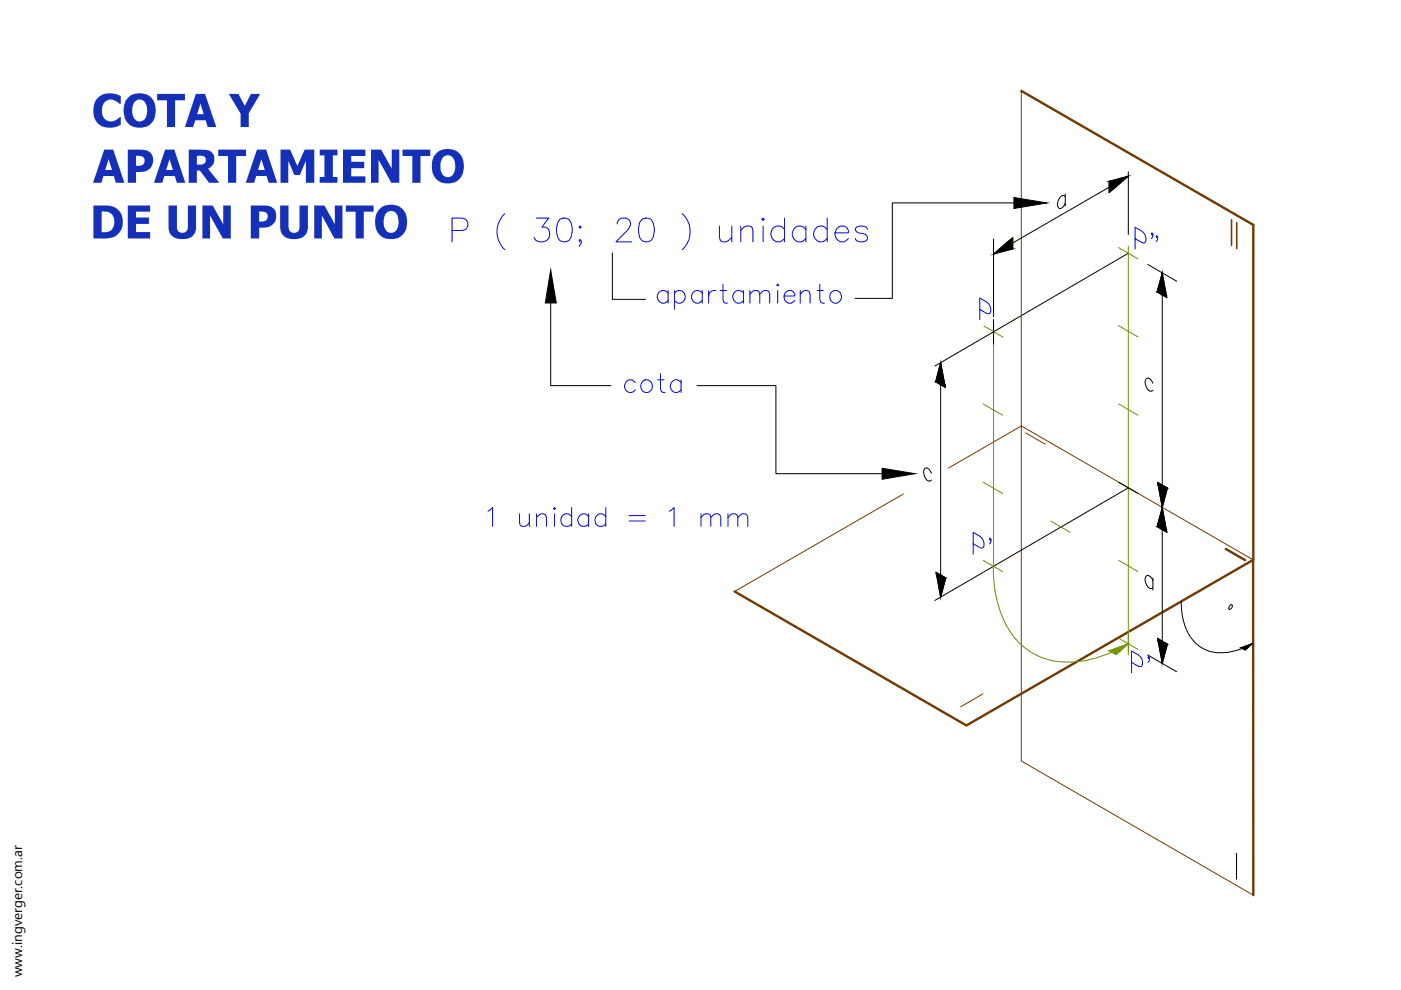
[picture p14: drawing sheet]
<svg xmlns="http://www.w3.org/2000/svg" width="297mm" height="210mm" viewBox="0 0 297 210" stroke-linecap="round" stroke-linejoin="round" font-family="sans-serif">
<defs><g id="words">
<text font-size="2.9" x="4.7" y="207.2" transform="rotate(-90 4.7 207.2)">www.ingverger.com.ar</text>
</g></defs>
<path d="M239.2 53.7l-41 23.9" fill="none" stroke="#000" stroke-width=".21"/>
<path d="M216.5 19.3l49.2 28.4v71" fill="none" stroke="#723900" stroke-width=".51"/>
<path d="M216.5 19.3v71l49.2 28.4" fill="none" stroke="#723900" stroke-width=".21"/>
<path d="M208.6 69.1l4.1 2.4" fill="none" stroke="#709500" stroke-width=".21"/>
<path d="M240.7 50.6l1.4 .8 .5 .1a1.73 1.73 0 0 0-.5-2.5l-1.4-.8v4.6M244.4 49.7l-.1 .1-.2-.3 .2-.1a.83 .83 0 0 1-.2 1.2M245.4 50.3l-.1 .1-.2-.3 .2-.1a.83 .83 0 0 1-.2 1.2M207.7 65.6l1.5 .9h.5a1.66 1.66 0 0 0-.5-2.4l-1.5-.9v4.6" fill="none" stroke="#00d" stroke-width=".21"/>
<path d="M261.1 46.6v5.4M262.2 47.2v5.5" fill="none" stroke="#723900" stroke-width=".34"/>
<g fill="#1430b8">
<path d="M20.7 20.8l.3-.3 1.1-.6 .8-.1 1.4 .1 1.3 .5v1.6l-1-.5a1.94 1.94 0 0 0-2.1-.1 1.94 1.94 0 0 0-.9 2l.1 .7a2 2 0 0 0 1.5 1.6 2 2 0 0 0 2.1-.8l.3-.1v1.7l-.9 .4-.9 .2h-1l-1.1-.3-.7-.5-.8-.9-.4-1.3 .1-1.9z"/>
<path d="M33.3 19.9h5.9v1.4h-2.1v5.6h-1.7v-5.6h-2.1z"/>
<path d="M48.5 19.9h2l1.4 2.6 1.3-2.6h2l-2.5 4.1v2.9h-1.7v-2.8z"/>
<path d="M46.3 31.7h5.9v1.4h-2.1v5.6h-1.8v-5.6h-2z"/>
<path d="M59.5 31.7h2l1.5 3.5 1.6-3.5h2v7h-1.7v-4.6l-1.3 3h-1.2l-1.3-3v4.6h-1.6z"/>
<path d="M67.8 31.7h3.7v1.2h-.9v4.6h.9v1.2h-3.7v-1.2h1v-4.6h-1z"/>
<path d="M72.7 31.7h4.8v1.4h-3v1.2h2.7v1.4h-2.7v1.7h3v1.3h-4.8z"/>
<path d="M78.7 31.7h2.1l2.3 4v-4h1.6v7h-1.7l-2.7-4.8v4.8h-1.6z"/>
<path d="M85.3 31.7h5.9v1.4h-2v5.6h-1.8v-5.6h-2.1z"/>
<path d="M27.1 43.6h4.7v1.3h-3v1.2h2.8v1.4h-2.8v1.7h3v1.4h-4.7z"/>
<path d="M35.7 43.6h1.8v4.3a1.19 1.19 0 0 0 1.2 1.5 1.19 1.19 0 0 0 1.1-1.5v-4.3h1.8v4.9l-.2 .6-.7 1.1-1.5 .5h-1.1l-.9-.2-.8-.5-.5-.8-.2-.8z"/>
<path d="M42.9 43.6h2.2l2.2 4v-4h1.6v7h-1.7l-2.7-4.9v4.9h-1.6z"/>
<path d="M59.4 43.6h1.8v4.3a1.19 1.19 0 0 0 1.1 1.5 1.19 1.19 0 0 0 1.2-1.5v-4.3h1.8v4.8l-.1 .6-.4 .7-.5 .5-1.4 .5h-1.1l-.9-.2-.6-.4-.5-.5-.4-1.4z"/>
<path d="M66.6 43.6h2.2l2.2 4v-4h1.6v7h-1.7l-2.7-4.9v4.9h-1.6z"/>
<path d="M73.3 43.6h5.9v1.3h-2.1v5.7h-1.7v-5.7h-2.1z"/>
<path d="M27.1 20.8l1.3-.8 1.6-.2 1.3 .3 .9 .8 .7 1.2 .1 1.5-.3 1.6-.8 1.1-1.1 .6-1.7 .2-1.2-.4-.9-.7-.6-1.1-.2-1.7 .3-1.5zM28.8 21.4l-.6 .7-.2 1 .1 1.3 .2 .5a1.46 1.46 0 0 0 1.7 .8 1.46 1.46 0 0 0 1.1-1.5l.1-1-.3-1.1a1.41 1.41 0 0 0-2.1-.7z"/>
<path d="M41.5 19.9h2l2.3 7h-1.8l-.4-1.4h-2.2l-.5 1.4h-1.7zM42.5 21.9l-.7 2.3h1.4z"/>
<path d="M22.1 31.7h1.9l2.4 7h-1.8l-.5-1.4h-2.2l-.4 1.4h-1.8zM23 33.8l-.7 2.2h1.4z"/>
<path d="M27.1 31.7h2.7l1.4 .3a2.36 2.36 0 0 1 1.2 2.6 2.36 2.36 0 0 1-2.2 1.8l-1.4 .1v2.2h-1.7zM28.8 33v2.2h.2a1.22 1.22 0 0 0 1.6-1.1 1.09 1.09 0 0 0-1.3-1.1z"/>
<path d="M35 31.7h2l2.3 7h-1.8l-.5-1.4h-2.2l-.4 1.4h-1.8zM35.9 33.8l-.7 2.2h1.5z"/>
<path d="M40 31.7l3.6 .1 1.1 .4a2.14 2.14 0 0 1-.6 3.6l2.4 2.9h-2.2l-1.9-2.5h-.7v2.5h-1.7zM41.7 33v1.9h.5a.99 .99 0 0 0 1.4-.5 .99 .99 0 0 0-.6-1.3z"/>
<path d="M54.5 31.7h1.9l2.4 7h-1.8l-.5-1.4h-2.2l-.4 1.4h-1.8zM55.4 33.8l-.7 2.2h1.4z"/>
<path d="M92.3 32.7l.8-.7 1.4-.4 1.7 .2 1.1 .6 .7 .9 .2 .7 .1 1.7-.2 1.2-.9 1.2-1.1 .6-1.7 .2-1.1-.3-1-.8-.5-1-.2-.9 .1-1.8zM94.1 33.2l-.7 1.2v1.5l.1 .4a1.5 1.5 0 0 0 1.7 1.2 1.5 1.5 0 0 0 1.3-1.7l-.1-1.6a1.45 1.45 0 0 0-2.3-1z"/>
<path d="M19.8 43.6l3.7 .1 1 .3 .9 .9 .6 1.2v1.5l-.3 1.2-.8 .9-.9 .6-1 .2-3.2 .1zM21.5 44.8v4.4h1.3a2.36 2.36 0 0 0 1-3.6 2.32 2.32 0 0 0-2.3-.8z"/>
<path d="M53.2 43.6h3.3l1.2 .4a2.44 2.44 0 0 1 .7 2.8 2.44 2.44 0 0 1-2.6 1.5h-.9v2.3h-1.7zM54.9 44.8v2.2h.3a1.17 1.17 0 0 0 1.3-.4 1.17 1.17 0 0 0 .1-1.4l-.6-.3z"/>
<path d="M80.5 44.3l.8-.6 1.2-.3 1.7 .2 1.1 .7 .8 1.3 .2 1.8-.3 1.4-.8 1.1-1.1 .7-1.7 .1-1.2-.4-.9-.7-.6-1.1-.2-1.5 .2-1.4zM82 45l-.4 .6-.2 .8v1.6a1.51 1.51 0 0 0 1.7 1.4 1.51 1.51 0 0 0 1.4-1.7v-.9l-.2-.9a1.42 1.42 0 0 0-2.3-.9z"/>
</g>
<path d="M201.1 99.2l15.4-8.9v71l49.2 28.5M217.5 91.8l4.1 2.4M191.5 104.7l-35.8 20.7M208.4 147.1l-4.7 2.8" fill="none" stroke="#723900" stroke-width=".21"/>
<path d="M259.9 116.4l4.1 2.4M155.7 125.4l49.2 28.4 60.8-35.1v71.1" fill="none" stroke="#723900" stroke-width=".51"/>
<g fill="none" stroke="#709500" stroke-width=".21">
<path d="M237.2 52.5l4.1 2.4M239.2 52.2v86.7M210.7 68.8v51.3M237.2 69.1l4.1 2.3M208.4 85.7l4.2 2.3M237.2 85.7l4.1 2.3M208.4 118.8l4.2 2.4M208.4 102.2l4.2 2.4M222.8 110.5l4.1 2.4M237.2 118.8l4.1 2.4M210.6 120.1a24.5 24.5 0 0 0 4.4 15 14.9 14.9 0 0 0 14.8 5 29.7 29.7 0 0 0 9.4-3.6M235.2 138l4-1.5-2.6 2.3z"/>
<path d="M237.2 135.3l4.1 2.4"/>
</g>
<g fill="none" stroke="#000" stroke-width=".21">
<path d="M235.2 38.5l4-1.1-4 3.4zM239.2 36.4v13.3M239.2 37.4l-28.5 16.5M129.8 53.6v9.9h7.1M210.7 53.9l4-3.5v2.4zM210.7 50.7v16.5M215 43h-25.8v20.3h-7.9M225.8 41.7l-.2-.2a1.27 1.27 0 0 0-1.2 1 1.29 1.29 0 0 0 .2 1.7 1.39 1.39 0 0 0 1.2-1.1M225.8 41.1v2.6M243.3 56.1l6.2 3.5M246.4 57.8l1 5.3-2.1-1.2zM246.4 57.8v49.8"/>
<path d="M116.8 64.2v17.6h12.7M199.4 76.9l1 5.2-2-1.1zM199.4 76.9v49.7M210.7 67.7v5.3M147.8 81.8h16.7v18.6h22.5M244.4 81.3a1.27 1.27 0 0 0-1.2-1.1 1.73 1.73 0 0 0 .7 2.7h.3l.2-.2M197.5 100.3a1.27 1.27 0 0 0-1.2-1.1 1.49 1.49 0 0 0 0 2.2l.6 .6 .6-.2M237.2 102.2l4.1 2.4M239.2 103.4l-41 23.9M245.4 102.3l2.1 1.2-1.1 4.1zM246.4 107.6v33l-1-5.2 2.1 1.2-1.1 4M246.4 107.6l1 5.2-2.1-1.2z"/>
<path d="M198.5 121.3l2 1.2-1.1 4.1zM243.3 138.9l6.2 3.5M244.4 123.1a1.26 1.26 0 0 0-1.2-1.1 1.77 1.77 0 0 0 .7 2.8l.5-.2M244.4 122.6v2.5M250.4 127.5a11.3 11.3 0 0 0 3.8 9.5 8.9 8.9 0 0 0 8.4 .8l2.9-1.3M260.7 128.5a.35 .35 0 0 1 .6-.2 .35 .35 0 0 1-.1 .6 .34 .34 0 0 1-.6 .3 .34 .34 0 0 1 0-.6zM263.1 137.3l2.4-.8-1.5 1.3zM262.2 180.9v5.5"/>
</g>
<g fill="none" stroke="#00d" stroke-width=".21">
<path d="M95.8 48.9h2.2a1.31 1.31 0 0 0 1.2-1.3 1.31 1.31 0 0 0-1.2-1.4h-2.2v5.1M107 45.3a5.2 5.2 0 0 0 0 7.6M113.7 46.2h2.6l-1.4 1.9a1.37 1.37 0 0 1 1.6 1.7 1.74 1.74 0 0 1-1.4 1.5 1.74 1.74 0 0 1-1.9-1M118.7 46.5a1.58 1.58 0 0 1 2.4 .7 4 4 0 0 1-.5 3.8 1.58 1.58 0 0 1-2.4-.7 4 4 0 0 1 .5-3.8zM122.8 48.1l.2-.2 .2 .2-.2 .3zM123 51.3l-.2-.3 .2-.2 .2 .2v.5l-.4 .7M130.9 47.5a1.39 1.39 0 0 1 .9-1.3h1a1.25 1.25 0 0 1 .7 1.9l-.5 .8-2.4 2.4h3.3M136.1 46.5a1.58 1.58 0 0 1 2.4 .7 4 4 0 0 1-.5 3.8 1.63 1.63 0 0 1-2.4-.7 4.2 4.2 0 0 1 .5-3.8zM144.7 45.3a5.2 5.2 0 0 1 0 7.6M152.5 47.9v2.4l.2 .7 .5 .3h.7l.5-.3 .8-.7M155.2 47.9v3.4M157.1 48.9l.6-.8 .5-.2h.8l.4 .2 .2 .8v2.4"/>
<path d="M157.1 47.9v3.4M161.5 46.5l.3-.3 .3 .3-.3 .3zM161.8 47.9v3.4M166.3 48.7a1.65 1.65 0 0 0-2.8 .4 1.65 1.65 0 0 0 1.9 2.2l.9-.7M166.3 46.2v5.1M170.9 48.7a1.62 1.62 0 0 0-2.3-.5 1.62 1.62 0 0 0-.4 2.4 1.5 1.5 0 0 0 2.7 0M170.9 47.9v3.4M175.4 48.7a1.62 1.62 0 0 0-2.3-.5 1.62 1.62 0 0 0-.3 2.4 1.5 1.5 0 0 0 2.6 0M175.4 46.2v5.1M177 49.4h2.9a1.42 1.42 0 0 0-1.4-1.6 1.42 1.42 0 0 0-1.5 1.6 1.57 1.57 0 0 0 1 1.7 1.57 1.57 0 0 0 1.9-.5M183.9 48.7l-.2-.6-.7-.2-1.4 .2-.3 .6 .3 .4 2.1 .7 .2 .8-.2 .4-.7 .3h-.7l-.7-.3-.3-.4M140 79.2v3.2l.2 .6 .8 .2"/>
<path d="M141.6 62.2a1.29 1.29 0 0 0-1.7-.3 1.29 1.29 0 0 0-.4 1.7 1.29 1.29 0 0 0 1.8 .5l.3-.4M141.6 61.6v2.7M143 62.2a1.29 1.29 0 0 1 1.8-.3 1.29 1.29 0 0 1 .3 1.7 1.29 1.29 0 0 1-1.7 .5l-.4-.4M143 61.6v4M148.9 62.2a1.29 1.29 0 0 0-1.8-.3 1.29 1.29 0 0 0-.3 1.7 1.29 1.29 0 0 0 1.7 .5l.4-.4M148.9 61.6v2.7M150.2 61.6v2.7M151.8 61.6a1.23 1.23 0 0 0-1.6 1.2M152.7 61.6h1.4M153.3 60.3v3.2l.2 .6 .7 .2M157.6 62.2a1.29 1.29 0 0 0-1.7-.3 1.29 1.29 0 0 0-.4 1.7 1.29 1.29 0 0 0 1.8 .5l.3-.4M157.6 61.6v2.7"/>
<path d="M159 62.4l.6-.6 .3-.2 1 .2 .2 .6v1.9M159 61.6v2.7M161.1 62.4l1-.8 .9 .2 .2 .6v1.9M164.9 60.3l.2 .2-.2 .1-.2-.1zM164.9 61.6v2.7M166.2 62.8h2.3a1.18 1.18 0 0 0-1.3-1.3 1.18 1.18 0 0 0-1 1.6 1.22 1.22 0 0 0 1 1.2 1.22 1.22 0 0 0 1.3-.6M169.7 62.4l.5-.6 .4-.2 .9 .2 .2 .6v1.9M169.7 61.6v2.7M173.3 61.6h1.3M173.8 60.3v3.2l.2 .6 .8 .2M134.7 81.1a1.31 1.31 0 0 0-2-.1 1.31 1.31 0 0 0 .3 2 1.2 1.2 0 0 0 1.7-.4M136.4 80.7a1.33 1.33 0 0 1 1.9 .7 1.33 1.33 0 0 1-.9 1.8 1.35 1.35 0 0 1-1.5-.8 1.35 1.35 0 0 1 .5-1.7z"/>
<path d="M139.4 80.5h1.4M144.4 81.1a1.31 1.31 0 0 0-2-.1 1.31 1.31 0 0 0 .3 2 1.2 1.2 0 0 0 1.7-.4M144.4 80.5v2.7M103.5 108.4l.9-.8v4M110.2 108.9v1.9l.1 .6 1 .2 .4-.2 .5-.6M112.2 108.9v2.7M113.7 109.7l1-.8h.6l.4 .2 .2 .6v1.9M113.7 108.9v2.7M117.6 107.6l.2 .2-.2 .2-.2-.2zM117.6 108.9v2.7M121.2 109.5a1.32 1.32 0 0 0-2.3 .4 1.32 1.32 0 0 0 1.5 1.7l.8-.5M121.2 107.6v4"/>
<path d="M124.8 109.5a1.31 1.31 0 0 0-2-.1 1.31 1.31 0 0 0 .3 2 1.2 1.2 0 0 0 1.7-.3M124.8 108.9v2.7M128.4 109.5a1.32 1.32 0 0 0-2.3 .4 1.32 1.32 0 0 0 1.6 1.7l.7-.5M128.4 107.6v4M133.4 109.3h3.4M133.4 110.5h3.4M141.9 108.4l1-.8v4M148.6 109.7l1-.8h.6l.3 .2 .2 .6v1.9M148.6 108.9v2.7M150.7 109.7l1-.8h.5l.4 .2 .2 .6v1.9M154.3 109.7l1-.8h.6l.4 .2 .1 .6v1.9M154.3 108.9v2.7"/>
<path d="M156.4 109.7l1-.8h.5l.4 .2 .2 .6v1.9M206.3 115.3l1.5 .8 .5 .1a1.73 1.73 0 0 0-.5-2.5l-1.5-.8v4.6M210.1 114.4l-.2 .1-.1-.3 .1-.1a.83 .83 0 0 1-.1 1.2M243.7 139.5l-.2 .2-.1-.4 .1-.1a.83 .83 0 0 1-.1 1.2M239.9 140.4l1.5 .9h.5a1.66 1.66 0 0 0-.5-2.4l-1.5-.9v4.6"/>
<circle cx="177.2" cy="62.9" r="1.32"/>
</g>
<path d="M235.2 138l4-1.5-1.7 1.5zM235.2 138l1.4 .8 .9-.8z" fill="#709500" stroke="#709500" stroke-width=".21"/>
<g fill="#000" stroke="#000" stroke-width=".21">
<path d="M237.4 38.5h.6l-1.5 1.2zM213.4 51.5h1.3l-2.2 1.3zM213.4 51.5l1.3-1.1v1.1zM212.5 52.8l2.2-1.3v1.3zM215 41.9l7 1.1-7 1.2zM116.8 57.2l1.1 7h-2.3zM246.4 61.9h.7l.2 .6zM187 99.3l7 1.1-7 1.2zM199.4 81h.8l.1 .6zM245.4 102.3l1 .5h-.9zM245.5 102.8h.9v.7zM246.4 102.8l1.1 .7h-1.1z"/>
<path d="M246.4 111.6h.7l.2 .7zM198.5 121.3l.9 .6h-.8zM198.6 121.9h.8v.6zM199.4 121.9l1.1 .6h-1.1zM245.4 135.4l1 .5h-.9zM245.5 135.9h.9v.7zM246.4 135.9l1.1 .7h-1.1z"/>
<path d="M235.2 39.7h1.3l.9-1.2zM235.2 39.7h1.3l-1.3 1.1z"/>
<path d="M237.4 38.5h.6l1.2-1.1zM235.2 38.5l4-1.1-1.8 1.1zM235.2 38.5v1.2l2.2-1.2z"/>
<path d="M211.9 52.8h.6l.9-1.3zM210.7 53.9l1.2-1.1h.6zM210.7 53.9l4-1.1h-2.2z"/>
<path d="M246.4 61.9v.6h.9zM246.4 62.5h.9l.1 .6z"/>
<path d="M246.4 57.8v4.1h.7zM246.4 57.8v4.1h-1.1zM245.3 61.9l1.1 .6v-.6z"/>
<path d="M199.4 81v.6h.9zM199.4 81.6h.9l.1 .5z"/>
<path d="M199.4 76.9v4.1h.8zM199.4 76.9v4.1h-1zM198.4 81l1 .6v-.6z"/>
<path d="M245.5 102.8l.2 .7h.7zM245.7 103.5h.7v4.1zM246.4 103.5v4.1l1.1-4.1z"/>
<path d="M246.4 111.6v.7h.9zM246.4 112.3h.9l.1 .5z"/>
<path d="M246.4 107.6v4h.7zM246.4 107.6v4h-1.1zM245.3 111.6l1.1 .7v-.7z"/>
<path d="M198.6 121.9l.1 .6h.7zM198.7 122.5h.7v4.1zM199.4 122.5v4.1l1.1-4.1z"/>
<path d="M245.5 135.9l.2 .7h.7zM245.7 136.6h.7v4zM246.4 136.6v4l1.1-4z"/>
<path d="M263.1 137.3l2.4-.8-1 .8zM263.1 137.3l.9 .5 .5-.5z"/>
</g>
<use href="#words"/>
</svg>
